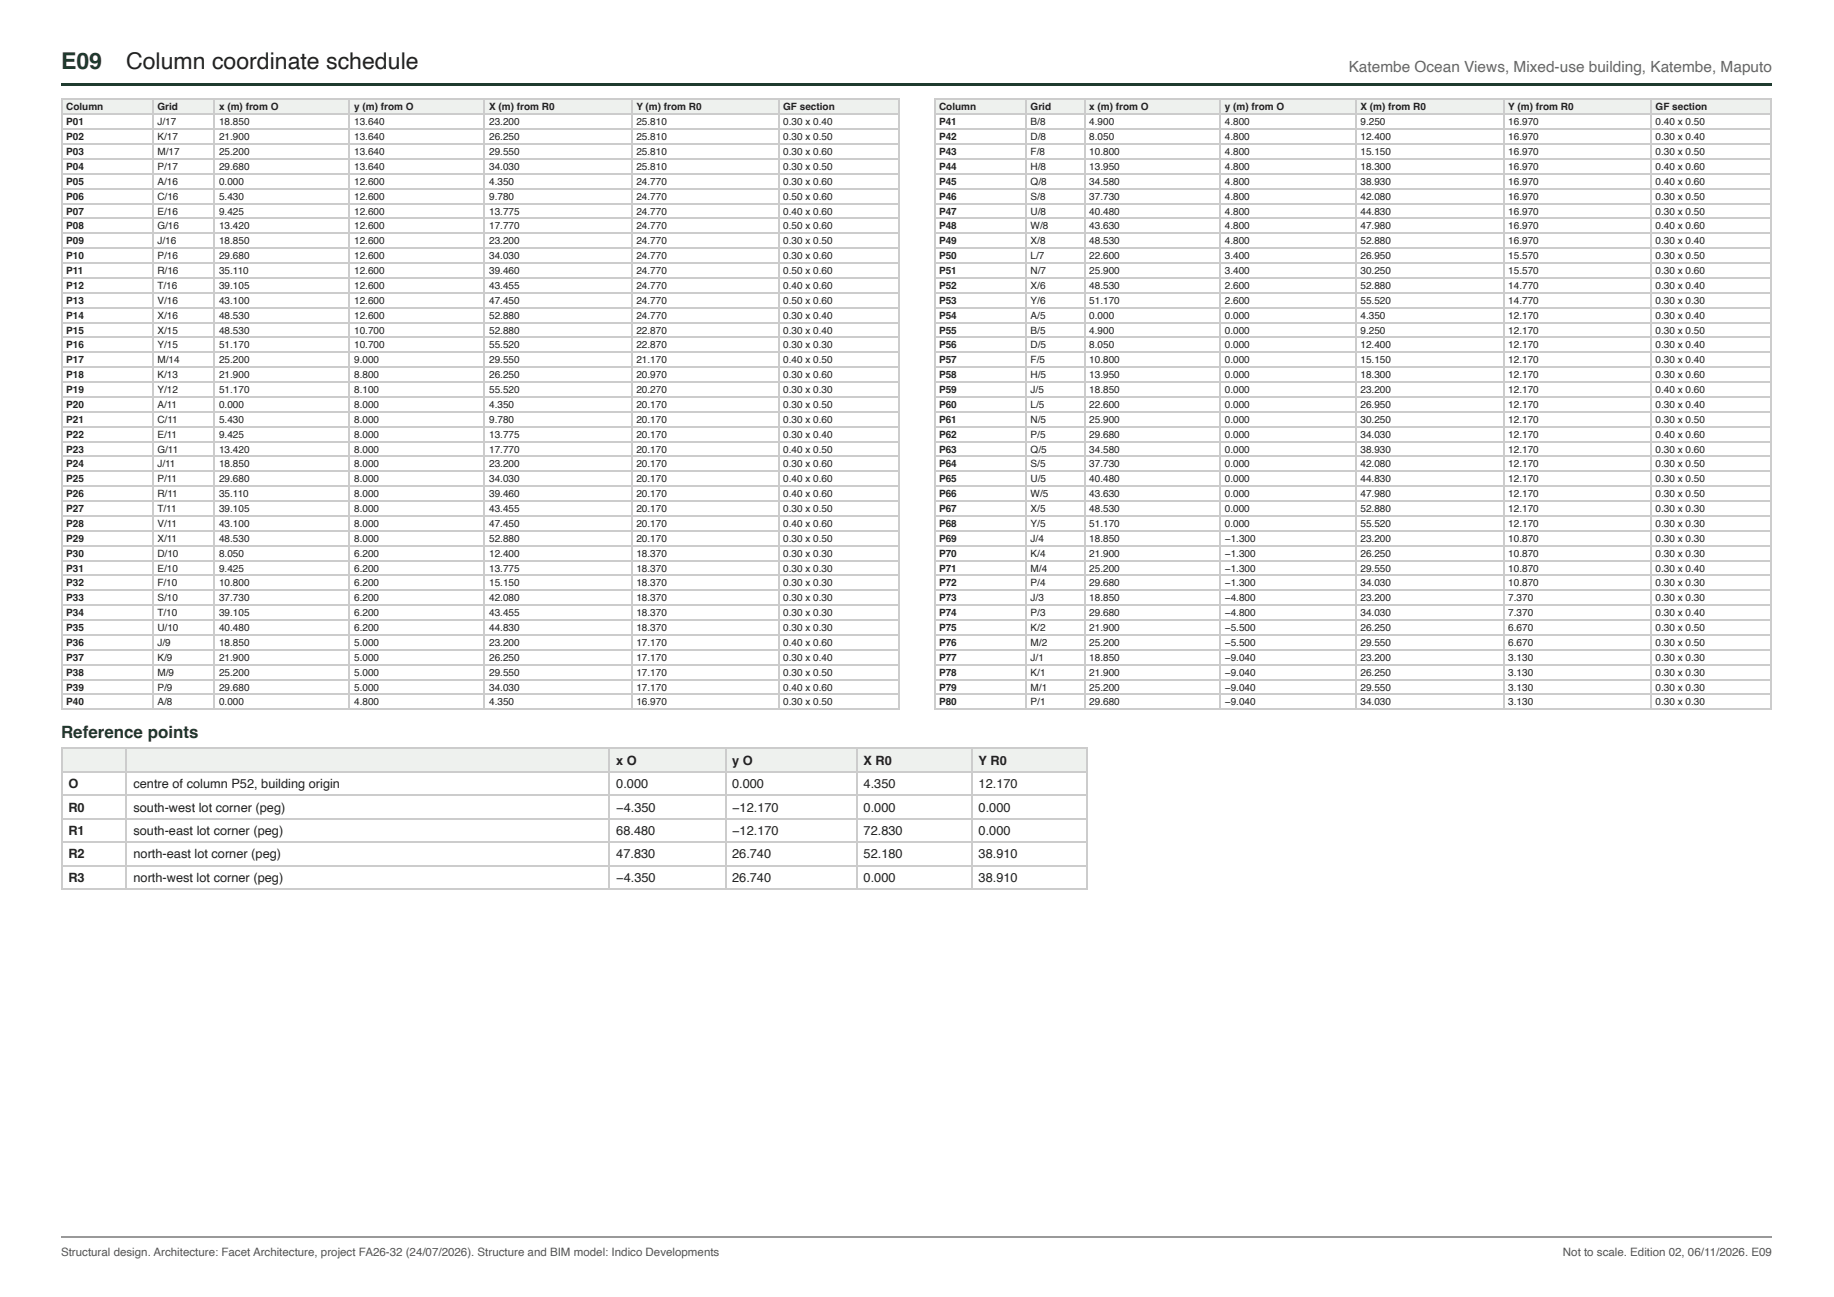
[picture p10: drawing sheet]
<svg xmlns="http://www.w3.org/2000/svg" width="420mm" height="297mm" viewBox="0 0 420 297" stroke-linecap="round" stroke-linejoin="round" font-family="sans-serif">
<defs><g id="words">
<text font-size="5.3" fill="#1f3b2f" x="14" y="15.9">E09</text>
<text font-size="5.3" fill="#222" x="28.9" y="15.9">Column coordinate schedule</text>
<text font-size="3.9" fill="#1f3b2f" x="14" y="169.1">Reference points</text>
<text font-size="3.5" fill="#666" x="309" y="16.4">Katembe Ocean Views, Mixed-use building, Katembe, Maputo</text>
<g font-size="2.9" fill="#222">
<text x="141.2" y="175.2">x O</text>
<text x="167.7" y="175.2">y O</text>
<text x="197.9" y="175.2">X R0</text>
<text x="224.2" y="175.2">Y R0</text>
<text x="15.7" y="180.4">O</text>
<text x="30.6" y="180.4">centre of column P52, building origin</text>
<text x="141.2" y="180.4">0.000</text>
<text x="167.7" y="180.4">0.000</text>
<text x="197.9" y="180.4">4.350</text>
<text x="224.2" y="180.4">12.170</text>
<text x="15.7" y="186">R0</text>
<text x="15.7" y="191.3">R1</text>
<text x="30.6" y="186">south-west lot corner (peg)</text>
<text x="30.6" y="191.3">south-east lot corner (peg)</text>
<text x="141.2" y="186">−4.350</text>
<text x="141.2" y="191.3">68.480</text>
<text x="167.7" y="186">−12.170</text>
<text x="167.7" y="191.3">−12.170</text>
<text x="197.9" y="186">0.000</text>
<text x="197.9" y="191.3">72.830</text>
<text x="224.2" y="186">0.000</text>
<text x="224.2" y="191.3">0.000</text>
<text x="15.7" y="196.6">R2</text>
<text x="30.6" y="196.6">north-east lot corner (peg)</text>
<text x="141.2" y="196.6">47.830</text>
<text x="167.7" y="196.6">26.740</text>
<text x="197.9" y="196.6">52.180</text>
<text x="224.2" y="196.6">38.910</text>
<text x="15.7" y="201.9">R3</text>
<text x="30.6" y="201.9">north-west lot corner (peg)</text>
<text x="141.2" y="201.9">−4.350</text>
<text x="167.7" y="201.9">26.740</text>
<text x="197.9" y="201.9">0.000</text>
<text x="224.2" y="201.9">38.910</text>
</g>
<g font-size="2.6" fill="#555">
<text x="14" y="287.6">Structural design. Architecture: Facet Architecture, project FA26-32 (24/07/2026). Structure and BIM model: Indico Developments</text>
<text x="358.1" y="287.6">Not to scale. Edition 02, 06/11/2026. E09</text>
</g>
<g font-size="2.3" fill="#222">
<text x="15.2" y="25.1">Column</text>
<text x="15.2" y="28.6">P01</text>
<text x="36.1" y="25.1">Grid</text>
<text x="36.1" y="28.6">J/17</text>
<text x="50.2" y="25.1">x (m) from O</text>
<text x="50.2" y="28.6">18.850</text>
<text x="81.1" y="25.1">y (m) from O</text>
<text x="81.1" y="28.6">13.640</text>
<text x="112.1" y="25.1">X (m) from R0</text>
<text x="112.1" y="28.6">23.200</text>
<text x="145.8" y="25.1">Y (m) from R0</text>
<text x="145.8" y="28.6">25.810</text>
<text x="179.4" y="25.1">GF section</text>
<text x="179.4" y="28.6">0.30 x 0.40</text>
<text x="215.2" y="25.1">Column</text>
<text x="215.2" y="28.6">P41</text>
<text x="236.1" y="25.1">Grid</text>
<text x="236.1" y="28.6">B/8</text>
<text x="249.6" y="25.1">x (m) from O</text>
<text x="249.6" y="28.6">4.900</text>
<text x="280.6" y="25.1">y (m) from O</text>
<text x="280.6" y="28.6">4.800</text>
<text x="311.7" y="25.1">X (m) from R0</text>
<text x="311.7" y="28.6">9.250</text>
<text x="345.6" y="25.1">Y (m) from R0</text>
<text x="345.6" y="28.6">16.970</text>
<text x="379.3" y="25.1">GF section</text>
<text x="379.3" y="28.6">0.40 x 0.50</text>
<text x="15.2" y="32">P02</text>
<text x="15.2" y="35.5">P03</text>
<text x="36.1" y="32">K/17</text>
<text x="36.1" y="35.5">M/17</text>
<text x="50.2" y="32">21.900</text>
<text x="50.2" y="35.5">25.200</text>
<text x="81.1" y="32">13.640</text>
<text x="81.1" y="35.5">13.640</text>
<text x="112.1" y="32">26.250</text>
<text x="112.1" y="35.5">29.550</text>
<text x="145.8" y="32">25.810</text>
<text x="145.8" y="35.5">25.810</text>
<text x="179.4" y="32">0.30 x 0.50</text>
<text x="179.4" y="35.5">0.30 x 0.60</text>
<text x="215.2" y="32">P42</text>
<text x="215.2" y="35.5">P43</text>
<text x="236.1" y="32">D/8</text>
<text x="236.1" y="35.5">F/8</text>
<text x="249.6" y="32">8.050</text>
<text x="249.6" y="35.5">10.800</text>
<text x="280.6" y="32">4.800</text>
<text x="280.6" y="35.5">4.800</text>
<text x="311.7" y="32">12.400</text>
<text x="311.7" y="35.5">15.150</text>
<text x="345.6" y="32">16.970</text>
<text x="345.6" y="35.5">16.970</text>
<text x="379.3" y="32">0.30 x 0.40</text>
<text x="379.3" y="35.5">0.30 x 0.50</text>
<text x="15.2" y="38.9">P04</text>
<text x="36.1" y="38.9">P/17</text>
<text x="50.2" y="38.9">29.680</text>
<text x="81.1" y="38.9">13.640</text>
<text x="112.1" y="38.9">34.030</text>
<text x="145.8" y="38.9">25.810</text>
<text x="179.4" y="38.9">0.30 x 0.50</text>
<text x="215.2" y="38.9">P44</text>
<text x="236.1" y="38.9">H/8</text>
<text x="249.6" y="38.9">13.950</text>
<text x="280.6" y="38.9">4.800</text>
<text x="311.7" y="38.9">18.300</text>
<text x="345.6" y="38.9">16.970</text>
<text x="379.3" y="38.9">0.40 x 0.60</text>
<text x="15.2" y="42.3">P05</text>
<text x="15.2" y="45.8">P06</text>
<text x="36.1" y="42.3">A/16</text>
<text x="36.1" y="45.8">C/16</text>
<text x="50.2" y="42.3">0.000</text>
<text x="50.2" y="45.8">5.430</text>
<text x="81.1" y="42.3">12.600</text>
<text x="81.1" y="45.8">12.600</text>
<text x="112.1" y="42.3">4.350</text>
<text x="112.1" y="45.8">9.780</text>
<text x="145.8" y="42.3">24.770</text>
<text x="145.8" y="45.8">24.770</text>
<text x="179.4" y="42.3">0.30 x 0.60</text>
<text x="179.4" y="45.8">0.50 x 0.60</text>
<text x="215.2" y="42.3">P45</text>
<text x="215.2" y="45.8">P46</text>
<text x="236.1" y="42.3">Q/8</text>
<text x="236.1" y="45.8">S/8</text>
<text x="249.6" y="42.3">34.580</text>
<text x="249.6" y="45.8">37.730</text>
<text x="280.6" y="42.3">4.800</text>
<text x="280.6" y="45.8">4.800</text>
<text x="311.7" y="42.3">38.930</text>
<text x="311.7" y="45.8">42.080</text>
<text x="345.6" y="42.3">16.970</text>
<text x="345.6" y="45.8">16.970</text>
<text x="379.3" y="42.3">0.40 x 0.60</text>
<text x="379.3" y="45.8">0.30 x 0.50</text>
<text x="15.2" y="49.2">P07</text>
<text x="15.2" y="52.4">P08</text>
<text x="36.1" y="49.2">E/16</text>
<text x="36.1" y="52.4">G/16</text>
<text x="50.2" y="49.2">9.425</text>
<text x="50.2" y="52.4">13.420</text>
<text x="81.1" y="49.2">12.600</text>
<text x="81.1" y="52.4">12.600</text>
<text x="112.1" y="49.2">13.775</text>
<text x="112.1" y="52.4">17.770</text>
<text x="145.8" y="49.2">24.770</text>
<text x="145.8" y="52.4">24.770</text>
<text x="179.4" y="49.2">0.40 x 0.60</text>
<text x="179.4" y="52.4">0.50 x 0.60</text>
<text x="215.2" y="49.2">P47</text>
<text x="215.2" y="52.4">P48</text>
<text x="236.1" y="49.2">U/8</text>
<text x="236.1" y="52.4">W/8</text>
<text x="249.6" y="49.2">40.480</text>
<text x="249.6" y="52.4">43.630</text>
<text x="280.6" y="49.2">4.800</text>
<text x="280.6" y="52.4">4.800</text>
<text x="311.7" y="49.2">44.830</text>
<text x="311.7" y="52.4">47.980</text>
<text x="345.6" y="49.2">16.970</text>
<text x="345.6" y="52.4">16.970</text>
<text x="379.3" y="49.2">0.30 x 0.50</text>
<text x="379.3" y="52.4">0.40 x 0.60</text>
<text x="15.2" y="55.8">P09</text>
<text x="15.2" y="59.3">P10</text>
<text x="36.1" y="55.8">J/16</text>
<text x="36.1" y="59.3">P/16</text>
<text x="50.2" y="55.8">18.850</text>
<text x="50.2" y="59.3">29.680</text>
<text x="81.1" y="55.8">12.600</text>
<text x="81.1" y="59.3">12.600</text>
<text x="112.1" y="55.8">23.200</text>
<text x="112.1" y="59.3">34.030</text>
<text x="145.8" y="55.8">24.770</text>
<text x="145.8" y="59.3">24.770</text>
<text x="179.4" y="55.8">0.30 x 0.50</text>
<text x="179.4" y="59.3">0.30 x 0.60</text>
<text x="215.2" y="55.8">P49</text>
<text x="215.2" y="59.3">P50</text>
<text x="236.1" y="55.8">X/8</text>
<text x="236.1" y="59.3">L/7</text>
<text x="249.6" y="55.8">48.530</text>
<text x="249.6" y="59.3">22.600</text>
<text x="280.6" y="55.8">4.800</text>
<text x="280.6" y="59.3">3.400</text>
<text x="311.7" y="55.8">52.880</text>
<text x="311.7" y="59.3">26.950</text>
<text x="345.6" y="55.8">16.970</text>
<text x="345.6" y="59.3">15.570</text>
<text x="379.3" y="55.8">0.30 x 0.40</text>
<text x="379.3" y="59.3">0.30 x 0.50</text>
<text x="15.2" y="62.7">P11</text>
<text x="36.1" y="62.7">R/16</text>
<text x="50.2" y="62.7">35.110</text>
<text x="81.1" y="62.7">12.600</text>
<text x="112.1" y="62.7">39.460</text>
<text x="145.8" y="62.7">24.770</text>
<text x="179.4" y="62.7">0.50 x 0.60</text>
<text x="215.2" y="62.7">P51</text>
<text x="236.1" y="62.7">N/7</text>
<text x="249.6" y="62.7">25.900</text>
<text x="280.6" y="62.7">3.400</text>
<text x="311.7" y="62.7">30.250</text>
<text x="345.6" y="62.7">15.570</text>
<text x="379.3" y="62.7">0.30 x 0.60</text>
<text x="15.2" y="66.1">P12</text>
<text x="15.2" y="69.6">P13</text>
<text x="36.1" y="66.1">T/16</text>
<text x="36.1" y="69.6">V/16</text>
<text x="50.2" y="66.1">39.105</text>
<text x="50.2" y="69.6">43.100</text>
<text x="81.1" y="66.1">12.600</text>
<text x="81.1" y="69.6">12.600</text>
<text x="112.1" y="66.1">43.455</text>
<text x="112.1" y="69.6">47.450</text>
<text x="145.8" y="66.1">24.770</text>
<text x="145.8" y="69.6">24.770</text>
<text x="179.4" y="66.1">0.40 x 0.60</text>
<text x="179.4" y="69.6">0.50 x 0.60</text>
<text x="215.2" y="66.1">P52</text>
<text x="215.2" y="69.6">P53</text>
<text x="236.1" y="66.1">X/6</text>
<text x="236.1" y="69.6">Y/6</text>
<text x="249.6" y="66.1">48.530</text>
<text x="249.6" y="69.6">51.170</text>
<text x="280.6" y="66.1">2.600</text>
<text x="280.6" y="69.6">2.600</text>
<text x="311.7" y="66.1">52.880</text>
<text x="311.7" y="69.6">55.520</text>
<text x="345.6" y="66.1">14.770</text>
<text x="345.6" y="69.6">14.770</text>
<text x="379.3" y="66.1">0.30 x 0.40</text>
<text x="379.3" y="69.6">0.30 x 0.30</text>
<text x="15.2" y="73">P14</text>
<text x="15.2" y="76.5">P15</text>
<text x="36.1" y="73">X/16</text>
<text x="36.1" y="76.5">X/15</text>
<text x="50.2" y="73">48.530</text>
<text x="50.2" y="76.5">48.530</text>
<text x="81.1" y="73">12.600</text>
<text x="81.1" y="76.5">10.700</text>
<text x="112.1" y="73">52.880</text>
<text x="112.1" y="76.5">52.880</text>
<text x="145.8" y="73">24.770</text>
<text x="145.8" y="76.5">22.870</text>
<text x="179.4" y="73">0.30 x 0.40</text>
<text x="179.4" y="76.5">0.30 x 0.40</text>
<text x="215.2" y="73">P54</text>
<text x="215.2" y="76.5">P55</text>
<text x="236.1" y="73">A/5</text>
<text x="236.1" y="76.5">B/5</text>
<text x="249.6" y="73">0.000</text>
<text x="249.6" y="76.5">4.900</text>
<text x="280.6" y="73">0.000</text>
<text x="280.6" y="76.5">0.000</text>
<text x="311.7" y="73">4.350</text>
<text x="311.7" y="76.5">9.250</text>
<text x="345.6" y="73">12.170</text>
<text x="345.6" y="76.5">12.170</text>
<text x="379.3" y="73">0.30 x 0.40</text>
<text x="379.3" y="76.5">0.30 x 0.50</text>
<text x="15.2" y="79.6">P16</text>
<text x="15.2" y="83.1">P17</text>
<text x="36.1" y="79.6">Y/15</text>
<text x="36.1" y="83.1">M/14</text>
<text x="50.2" y="79.6">51.170</text>
<text x="50.2" y="83.1">25.200</text>
<text x="81.1" y="79.6">10.700</text>
<text x="81.1" y="83.1">9.000</text>
<text x="112.1" y="79.6">55.520</text>
<text x="112.1" y="83.1">29.550</text>
<text x="145.8" y="79.6">22.870</text>
<text x="145.8" y="83.1">21.170</text>
<text x="179.4" y="79.6">0.30 x 0.30</text>
<text x="179.4" y="83.1">0.40 x 0.50</text>
<text x="215.2" y="79.6">P56</text>
<text x="215.2" y="83.1">P57</text>
<text x="236.1" y="79.6">D/5</text>
<text x="236.1" y="83.1">F/5</text>
<text x="249.6" y="79.6">8.050</text>
<text x="249.6" y="83.1">10.800</text>
<text x="280.6" y="79.6">0.000</text>
<text x="280.6" y="83.1">0.000</text>
<text x="311.7" y="79.6">12.400</text>
<text x="311.7" y="83.1">15.150</text>
<text x="345.6" y="79.6">12.170</text>
<text x="345.6" y="83.1">12.170</text>
<text x="379.3" y="79.6">0.30 x 0.40</text>
<text x="379.3" y="83.1">0.30 x 0.40</text>
<text x="15.2" y="86.5">P18</text>
<text x="15.2" y="90">P19</text>
<text x="36.1" y="86.5">K/13</text>
<text x="36.1" y="90">Y/12</text>
<text x="50.2" y="86.5">21.900</text>
<text x="50.2" y="90">51.170</text>
<text x="81.1" y="86.5">8.800</text>
<text x="81.1" y="90">8.100</text>
<text x="112.1" y="86.5">26.250</text>
<text x="112.1" y="90">55.520</text>
<text x="145.8" y="86.5">20.970</text>
<text x="145.8" y="90">20.270</text>
<text x="179.4" y="86.5">0.30 x 0.60</text>
<text x="179.4" y="90">0.30 x 0.30</text>
<text x="215.2" y="86.5">P58</text>
<text x="215.2" y="90">P59</text>
<text x="236.1" y="86.5">H/5</text>
<text x="236.1" y="90">J/5</text>
<text x="249.6" y="86.5">13.950</text>
<text x="249.6" y="90">18.850</text>
<text x="280.6" y="86.5">0.000</text>
<text x="280.6" y="90">0.000</text>
<text x="311.7" y="86.5">18.300</text>
<text x="311.7" y="90">23.200</text>
<text x="345.6" y="86.5">12.170</text>
<text x="345.6" y="90">12.170</text>
<text x="379.3" y="86.5">0.30 x 0.60</text>
<text x="379.3" y="90">0.40 x 0.60</text>
<text x="15.2" y="93.4">P20</text>
<text x="36.1" y="93.4">A/11</text>
<text x="50.2" y="93.4">0.000</text>
<text x="81.1" y="93.4">8.000</text>
<text x="112.1" y="93.4">4.350</text>
<text x="145.8" y="93.4">20.170</text>
<text x="179.4" y="93.4">0.30 x 0.50</text>
<text x="215.2" y="93.4">P60</text>
<text x="236.1" y="93.4">L/5</text>
<text x="249.6" y="93.4">22.600</text>
<text x="280.6" y="93.4">0.000</text>
<text x="311.7" y="93.4">26.950</text>
<text x="345.6" y="93.4">12.170</text>
<text x="379.3" y="93.4">0.30 x 0.40</text>
<text x="15.2" y="96.8">P21</text>
<text x="15.2" y="100.3">P22</text>
<text x="36.1" y="96.8">C/11</text>
<text x="36.1" y="100.3">E/11</text>
<text x="50.2" y="96.8">5.430</text>
<text x="50.2" y="100.3">9.425</text>
<text x="81.1" y="96.8">8.000</text>
<text x="81.1" y="100.3">8.000</text>
<text x="112.1" y="96.8">9.780</text>
<text x="112.1" y="100.3">13.775</text>
<text x="145.8" y="96.8">20.170</text>
<text x="145.8" y="100.3">20.170</text>
<text x="179.4" y="96.8">0.30 x 0.60</text>
<text x="179.4" y="100.3">0.30 x 0.40</text>
<text x="215.2" y="96.8">P61</text>
<text x="215.2" y="100.3">P62</text>
<text x="236.1" y="96.8">N/5</text>
<text x="236.1" y="100.3">P/5</text>
<text x="249.6" y="96.8">25.900</text>
<text x="249.6" y="100.3">29.680</text>
<text x="280.6" y="96.8">0.000</text>
<text x="280.6" y="100.3">0.000</text>
<text x="311.7" y="96.8">30.250</text>
<text x="311.7" y="100.3">34.030</text>
<text x="345.6" y="96.8">12.170</text>
<text x="345.6" y="100.3">12.170</text>
<text x="379.3" y="96.8">0.30 x 0.50</text>
<text x="379.3" y="100.3">0.40 x 0.60</text>
<text x="15.2" y="103.7">P23</text>
<text x="15.2" y="106.9">P24</text>
<text x="36.1" y="103.7">G/11</text>
<text x="36.1" y="106.9">J/11</text>
<text x="50.2" y="103.7">13.420</text>
<text x="50.2" y="106.9">18.850</text>
<text x="81.1" y="103.7">8.000</text>
<text x="81.1" y="106.9">8.000</text>
<text x="112.1" y="103.7">17.770</text>
<text x="112.1" y="106.9">23.200</text>
<text x="145.8" y="103.7">20.170</text>
<text x="145.8" y="106.9">20.170</text>
<text x="179.4" y="103.7">0.40 x 0.50</text>
<text x="179.4" y="106.9">0.30 x 0.60</text>
<text x="215.2" y="103.7">P63</text>
<text x="215.2" y="106.9">P64</text>
<text x="236.1" y="103.7">Q/5</text>
<text x="236.1" y="106.9">S/5</text>
<text x="249.6" y="103.7">34.580</text>
<text x="249.6" y="106.9">37.730</text>
<text x="280.6" y="103.7">0.000</text>
<text x="280.6" y="106.9">0.000</text>
<text x="311.7" y="103.7">38.930</text>
<text x="311.7" y="106.9">42.080</text>
<text x="345.6" y="103.7">12.170</text>
<text x="345.6" y="106.9">12.170</text>
<text x="379.3" y="103.7">0.30 x 0.60</text>
<text x="379.3" y="106.9">0.30 x 0.50</text>
<text x="15.2" y="110.3">P25</text>
<text x="15.2" y="113.8">P26</text>
<text x="36.1" y="110.3">P/11</text>
<text x="36.1" y="113.8">R/11</text>
<text x="50.2" y="110.3">29.680</text>
<text x="50.2" y="113.8">35.110</text>
<text x="81.1" y="110.3">8.000</text>
<text x="81.1" y="113.8">8.000</text>
<text x="112.1" y="110.3">34.030</text>
<text x="112.1" y="113.8">39.460</text>
<text x="145.8" y="110.3">20.170</text>
<text x="145.8" y="113.8">20.170</text>
<text x="179.4" y="110.3">0.40 x 0.60</text>
<text x="179.4" y="113.8">0.40 x 0.60</text>
<text x="215.2" y="110.3">P65</text>
<text x="215.2" y="113.8">P66</text>
<text x="236.1" y="110.3">U/5</text>
<text x="236.1" y="113.8">W/5</text>
<text x="249.6" y="110.3">40.480</text>
<text x="249.6" y="113.8">43.630</text>
<text x="280.6" y="110.3">0.000</text>
<text x="280.6" y="113.8">0.000</text>
<text x="311.7" y="110.3">44.830</text>
<text x="311.7" y="113.8">47.980</text>
<text x="345.6" y="110.3">12.170</text>
<text x="345.6" y="113.8">12.170</text>
<text x="379.3" y="110.3">0.30 x 0.50</text>
<text x="379.3" y="113.8">0.30 x 0.50</text>
<text x="15.2" y="117.2">P27</text>
<text x="36.1" y="117.2">T/11</text>
<text x="50.2" y="117.2">39.105</text>
<text x="81.1" y="117.2">8.000</text>
<text x="112.1" y="117.2">43.455</text>
<text x="145.8" y="117.2">20.170</text>
<text x="179.4" y="117.2">0.30 x 0.50</text>
<text x="215.2" y="117.2">P67</text>
<text x="236.1" y="117.2">X/5</text>
<text x="249.6" y="117.2">48.530</text>
<text x="280.6" y="117.2">0.000</text>
<text x="311.7" y="117.2">52.880</text>
<text x="345.6" y="117.2">12.170</text>
<text x="379.3" y="117.2">0.30 x 0.30</text>
<text x="15.2" y="120.7">P28</text>
<text x="15.2" y="124.1">P29</text>
<text x="36.1" y="120.7">V/11</text>
<text x="36.1" y="124.1">X/11</text>
<text x="50.2" y="120.7">43.100</text>
<text x="50.2" y="124.1">48.530</text>
<text x="81.1" y="120.7">8.000</text>
<text x="81.1" y="124.1">8.000</text>
<text x="112.1" y="120.7">47.450</text>
<text x="112.1" y="124.1">52.880</text>
<text x="145.8" y="120.7">20.170</text>
<text x="145.8" y="124.1">20.170</text>
<text x="179.4" y="120.7">0.40 x 0.60</text>
<text x="179.4" y="124.1">0.30 x 0.50</text>
<text x="215.2" y="120.7">P68</text>
<text x="215.2" y="124.1">P69</text>
<text x="236.1" y="120.7">Y/5</text>
<text x="236.1" y="124.1">J/4</text>
<text x="249.6" y="120.7">51.170</text>
<text x="249.6" y="124.1">18.850</text>
<text x="280.6" y="120.7">0.000</text>
<text x="280.6" y="124.1">−1.300</text>
<text x="311.7" y="120.7">55.520</text>
<text x="311.7" y="124.1">23.200</text>
<text x="345.6" y="120.7">12.170</text>
<text x="345.6" y="124.1">10.870</text>
<text x="379.3" y="120.7">0.30 x 0.30</text>
<text x="379.3" y="124.1">0.30 x 0.30</text>
<text x="15.2" y="127.5">P30</text>
<text x="15.2" y="131">P31</text>
<text x="36.1" y="127.5">D/10</text>
<text x="36.1" y="131">E/10</text>
<text x="50.2" y="127.5">8.050</text>
<text x="50.2" y="131">9.425</text>
<text x="81.1" y="127.5">6.200</text>
<text x="81.1" y="131">6.200</text>
<text x="112.1" y="127.5">12.400</text>
<text x="112.1" y="131">13.775</text>
<text x="145.8" y="127.5">18.370</text>
<text x="145.8" y="131">18.370</text>
<text x="179.4" y="127.5">0.30 x 0.30</text>
<text x="179.4" y="131">0.30 x 0.30</text>
<text x="215.2" y="127.5">P70</text>
<text x="215.2" y="131">P71</text>
<text x="236.1" y="127.5">K/4</text>
<text x="236.1" y="131">M/4</text>
<text x="249.6" y="127.5">21.900</text>
<text x="249.6" y="131">25.200</text>
<text x="280.6" y="127.5">−1.300</text>
<text x="280.6" y="131">−1.300</text>
<text x="311.7" y="127.5">26.250</text>
<text x="311.7" y="131">29.550</text>
<text x="345.6" y="127.5">10.870</text>
<text x="345.6" y="131">10.870</text>
<text x="379.3" y="127.5">0.30 x 0.30</text>
<text x="379.3" y="131">0.30 x 0.40</text>
<text x="15.2" y="134.1">P32</text>
<text x="15.2" y="137.6">P33</text>
<text x="36.1" y="134.1">F/10</text>
<text x="36.1" y="137.6">S/10</text>
<text x="50.2" y="134.1">10.800</text>
<text x="50.2" y="137.6">37.730</text>
<text x="81.1" y="134.1">6.200</text>
<text x="81.1" y="137.6">6.200</text>
<text x="112.1" y="134.1">15.150</text>
<text x="112.1" y="137.6">42.080</text>
<text x="145.8" y="134.1">18.370</text>
<text x="145.8" y="137.6">18.370</text>
<text x="179.4" y="134.1">0.30 x 0.30</text>
<text x="179.4" y="137.6">0.30 x 0.30</text>
<text x="215.2" y="134.1">P72</text>
<text x="215.2" y="137.6">P73</text>
<text x="236.1" y="134.1">P/4</text>
<text x="236.1" y="137.6">J/3</text>
<text x="249.6" y="134.1">29.680</text>
<text x="249.6" y="137.6">18.850</text>
<text x="280.6" y="134.1">−1.300</text>
<text x="280.6" y="137.6">−4.800</text>
<text x="311.7" y="134.1">34.030</text>
<text x="311.7" y="137.6">23.200</text>
<text x="345.6" y="134.1">10.870</text>
<text x="345.6" y="137.6">7.370</text>
<text x="379.3" y="134.1">0.30 x 0.30</text>
<text x="379.3" y="137.6">0.30 x 0.30</text>
<text x="15.2" y="141">P34</text>
<text x="36.1" y="141">T/10</text>
<text x="50.2" y="141">39.105</text>
<text x="81.1" y="141">6.200</text>
<text x="112.1" y="141">43.455</text>
<text x="145.8" y="141">18.370</text>
<text x="179.4" y="141">0.30 x 0.30</text>
<text x="215.2" y="141">P74</text>
<text x="236.1" y="141">P/3</text>
<text x="249.6" y="141">29.680</text>
<text x="280.6" y="141">−4.800</text>
<text x="311.7" y="141">34.030</text>
<text x="345.6" y="141">7.370</text>
<text x="379.3" y="141">0.30 x 0.40</text>
<text x="15.2" y="144.5">P35</text>
<text x="15.2" y="147.9">P36</text>
<text x="36.1" y="144.5">U/10</text>
<text x="36.1" y="147.9">J/9</text>
<text x="50.2" y="144.5">40.480</text>
<text x="50.2" y="147.9">18.850</text>
<text x="81.1" y="144.5">6.200</text>
<text x="81.1" y="147.9">5.000</text>
<text x="112.1" y="144.5">44.830</text>
<text x="112.1" y="147.9">23.200</text>
<text x="145.8" y="144.5">18.370</text>
<text x="145.8" y="147.9">17.170</text>
<text x="179.4" y="144.5">0.30 x 0.30</text>
<text x="179.4" y="147.9">0.40 x 0.60</text>
<text x="215.2" y="144.5">P75</text>
<text x="215.2" y="147.9">P76</text>
<text x="236.1" y="144.5">K/2</text>
<text x="236.1" y="147.9">M/2</text>
<text x="249.6" y="144.5">21.900</text>
<text x="249.6" y="147.9">25.200</text>
<text x="280.6" y="144.5">−5.500</text>
<text x="280.6" y="147.9">−5.500</text>
<text x="311.7" y="144.5">26.250</text>
<text x="311.7" y="147.9">29.550</text>
<text x="345.6" y="144.5">6.670</text>
<text x="345.6" y="147.9">6.670</text>
<text x="379.3" y="144.5">0.30 x 0.50</text>
<text x="379.3" y="147.9">0.30 x 0.50</text>
<text x="15.2" y="151.3">P37</text>
<text x="15.2" y="154.8">P38</text>
<text x="36.1" y="151.3">K/9</text>
<text x="36.1" y="154.8">M/9</text>
<text x="50.2" y="151.3">21.900</text>
<text x="50.2" y="154.8">25.200</text>
<text x="81.1" y="151.3">5.000</text>
<text x="81.1" y="154.8">5.000</text>
<text x="112.1" y="151.3">26.250</text>
<text x="112.1" y="154.8">29.550</text>
<text x="145.8" y="151.3">17.170</text>
<text x="145.8" y="154.8">17.170</text>
<text x="179.4" y="151.3">0.30 x 0.40</text>
<text x="179.4" y="154.8">0.30 x 0.50</text>
<text x="215.2" y="151.3">P77</text>
<text x="215.2" y="154.8">P78</text>
<text x="236.1" y="151.3">J/1</text>
<text x="236.1" y="154.8">K/1</text>
<text x="249.6" y="151.3">18.850</text>
<text x="249.6" y="154.8">21.900</text>
<text x="280.6" y="151.3">−9.040</text>
<text x="280.6" y="154.8">−9.040</text>
<text x="311.7" y="151.3">23.200</text>
<text x="311.7" y="154.8">26.250</text>
<text x="345.6" y="151.3">3.130</text>
<text x="345.6" y="154.8">3.130</text>
<text x="379.3" y="151.3">0.30 x 0.30</text>
<text x="379.3" y="154.8">0.30 x 0.30</text>
<text x="15.2" y="158.2">P39</text>
<text x="15.2" y="161.4">P40</text>
<text x="36.1" y="158.2">P/9</text>
<text x="36.1" y="161.4">A/8</text>
<text x="50.2" y="158.2">29.680</text>
<text x="50.2" y="161.4">0.000</text>
<text x="81.1" y="158.2">5.000</text>
<text x="81.1" y="161.4">4.800</text>
<text x="112.1" y="158.2">34.030</text>
<text x="112.1" y="161.4">4.350</text>
<text x="145.8" y="158.2">17.170</text>
<text x="145.8" y="161.4">16.970</text>
<text x="179.4" y="158.2">0.40 x 0.60</text>
<text x="179.4" y="161.4">0.30 x 0.50</text>
<text x="215.2" y="158.2">P79</text>
<text x="215.2" y="161.4">P80</text>
<text x="236.1" y="158.2">M/1</text>
<text x="236.1" y="161.4">P/1</text>
<text x="249.6" y="158.2">25.200</text>
<text x="249.6" y="161.4">29.680</text>
<text x="280.6" y="158.2">−9.040</text>
<text x="280.6" y="161.4">−9.040</text>
<text x="311.7" y="158.2">29.550</text>
<text x="311.7" y="161.4">34.030</text>
<text x="345.6" y="158.2">3.130</text>
<text x="345.6" y="161.4">3.130</text>
<text x="379.3" y="158.2">0.30 x 0.30</text>
<text x="379.3" y="161.4">0.30 x 0.30</text>
</g>
</g></defs>
<path d="M14 19.1h391.9v.5h-391.9z" fill="#1f3b2f"/>
<g fill="#eef1ee">
<path d="M14 171.5h15.1v5.2h-15.1z"/>
<path d="M29.1 171.5h110.6v5.2h-110.6z"/>
<path d="M139.7 171.5h26.5v5.2h-26.5z"/>
<path d="M166.2 171.5h30.1v5.2h-30.1z"/>
<path d="M196.3 171.5h26.5v5.2h-26.5z"/>
<path d="M222.8 171.5h26.2v5.2h-26.2z"/>
</g>
<g fill="none" stroke="#ccc" stroke-width=".26">
<path d="M14 171.3h235.2M14 176.9h235.2M14.2 171.2v32.5M29 171.2v32.5M139.6 171.2v32.5M166.3 171.2v32.5M196.5 171.2v32.5M222.6 171.2v32.5M249.1 171.2v32.5M14 182.2h235.2M14 187.5h235.2M14 192.7h235.2"/>
<path d="M14 198.3h235.2M14 203.6h235.2"/>
</g>
<g fill="#eef1ee">
<path d="M14 22.8h20.9v3.4h-20.9z"/>
<path d="M34.9 22.8h14.3v3.4h-14.3z"/>
<path d="M49.2 22.8h31v3.4h-31z"/>
<path d="M80.2 22.8h30.9v3.4h-30.9z"/>
<path d="M111.1 22.8h33.6v3.4h-33.6z"/>
<path d="M144.7 22.8h33.6v3.4h-33.6z"/>
<path d="M178.3 22.8h27.5v3.4h-27.5z"/>
</g>
<g fill="none" stroke="#ccc" stroke-width=".26">
<path d="M14 22.6h192.1M14 26.1h192.1M14 29.5h192.1M14 32.9h192.1M14 36.4h192.1M14 39.8h192.1M14.2 22.5v140M35.1 22.5v140M49.1 22.5v140M80 22.5v140M111 22.5v140M144.9 22.5v140"/>
<path d="M178.5 22.5v140M206 22.5v140M14 43.3h192.1M14 46.7h192.1M14 49.9h192.1M14 53.3h192.1M14 56.8h192.1M14 60.2h192.1M14 63.6h192.1M14 67.1h192.1M14 70.5h192.1M14 74h192.1"/>
<path d="M14 77.1h192.1M14 80.6h192.1M14 84h192.1M14 87.4h192.1M14 90.9h192.1M14 94.3h192.1M14 97.8h192.1M14 101.2h192.1M14 104.4h192.1M14 107.8h192.1M14 111.3h192.1M14 114.7h192.1"/>
<path d="M14 118.1h192.1M14 121.6h192.1M14 125h192.1M14 128.5h192.1M14 131.6h192.1M14 135.1h192.1M14 138.5h192.1M14 141.9h192.1M14 145.4h192.1M14 148.8h192.1M14 152.3h192.1M14 155.7h192.1"/>
<path d="M14 158.9h192.1M14 162.3h192.1"/>
</g>
<g fill="#eef1ee">
<path d="M214 22.8h21.2v3.4h-21.2z"/>
<path d="M235.2 22.8h13.2v3.4h-13.2z"/>
<path d="M248.4 22.8h31.3v3.4h-31.3z"/>
<path d="M279.7 22.8h30.9v3.4h-30.9z"/>
<path d="M310.6 22.8h33.9v3.4h-33.9z"/>
<path d="M344.5 22.8h33.9v3.4h-33.9z"/>
<path d="M378.4 22.8h27.5v3.4h-27.5z"/>
</g>
<g fill="none" stroke="#ccc" stroke-width=".26">
<path d="M214 22.6h191.9M214 26.1h191.9M214 29.5h191.9M214 32.9h191.9M214 36.4h191.9M214 39.8h191.9M214.2 22.5v140M235.1 22.5v140M248.6 22.5v140M279.5 22.5v140M310.8 22.5v140M344.6 22.5v140"/>
<path d="M378.2 22.5v140M405.7 22.5v140M214 43.3h191.9M214 46.7h191.9M214 49.9h191.9M214 53.3h191.9M214 56.8h191.9M214 60.2h191.9M214 63.6h191.9M214 67.1h191.9M214 70.5h191.9M214 74h191.9"/>
<path d="M214 77.1h191.9M214 80.6h191.9M214 84h191.9M214 87.4h191.9M214 90.9h191.9M214 94.3h191.9M214 97.8h191.9M214 101.2h191.9M214 104.4h191.9M214 107.8h191.9M214 111.3h191.9M214 114.7h191.9"/>
<path d="M214 118.1h191.9M214 121.6h191.9M214 125h191.9M214 128.5h191.9M214 131.6h191.9M214 135.1h191.9M214 138.5h191.9M214 141.9h191.9M214 145.4h191.9M214 148.8h191.9M214 152.3h191.9M214 155.7h191.9"/>
<path d="M214 158.9h191.9M214 162.3h191.9"/>
</g>
<path d="M14 283.2h391.9" fill="none" stroke="#999" stroke-width=".26"/>
<use href="#words"/>
</svg>
